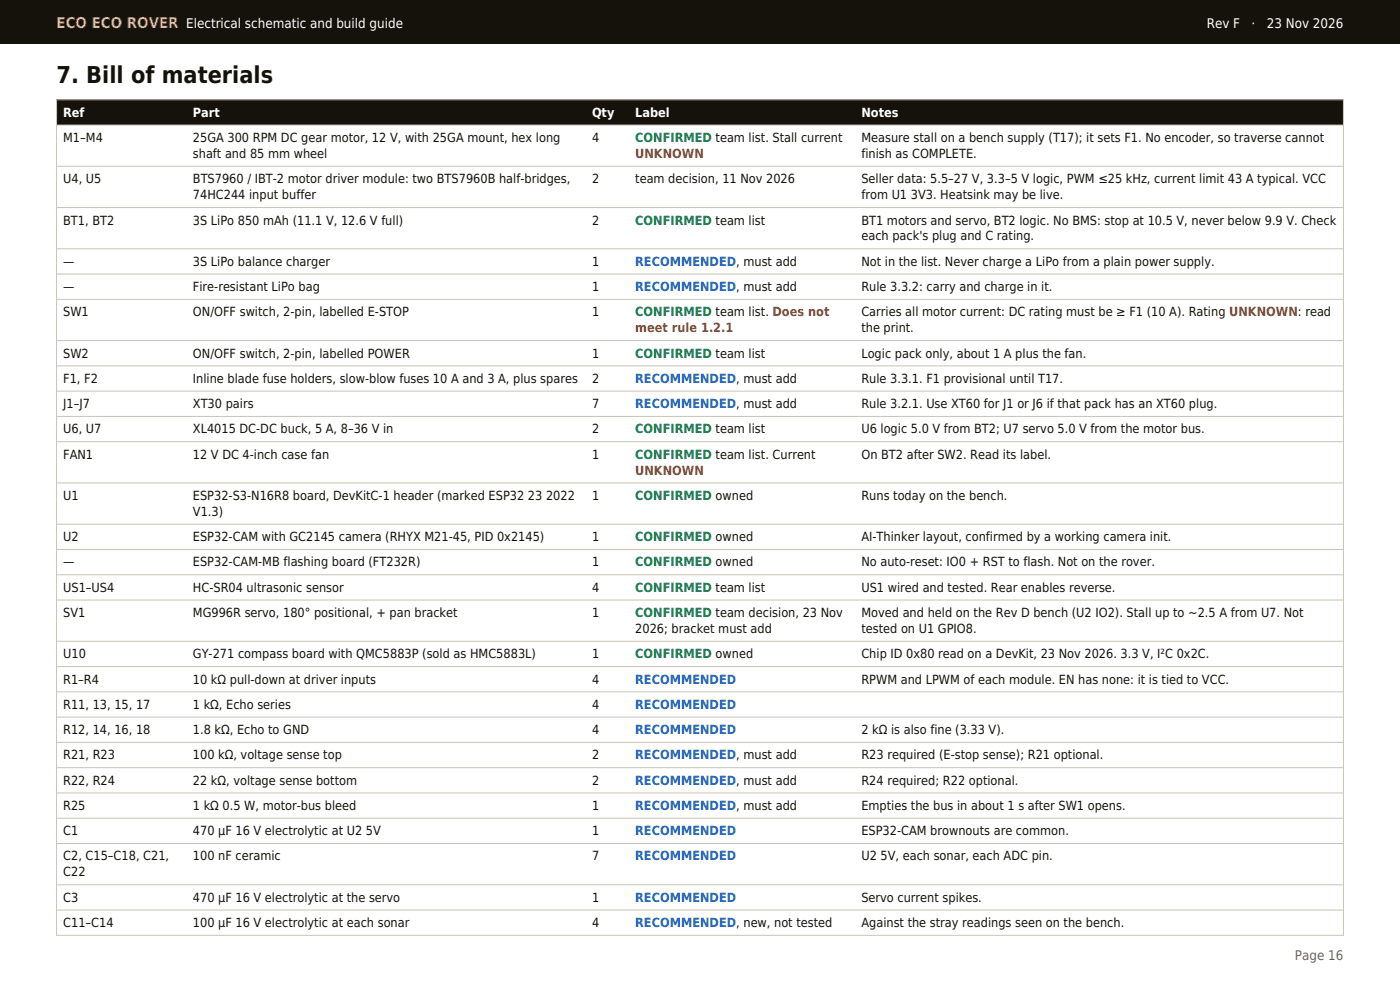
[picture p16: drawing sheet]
<svg xmlns="http://www.w3.org/2000/svg" width="297mm" height="210mm" viewBox="0 0 297 210" stroke-linecap="round" stroke-linejoin="round" font-family="sans-serif">
<defs><g id="words">
<text font-size="4.9" fill="#14120b" x="12" y="17.6">7. Bill of materials</text>
<text font-size="3.2" fill="#fc0" x="12" y="6">ECO ECO ROVER</text>
<g font-size="2.8" fill="#fff">
<text x="39.5" y="6">Electrical schematic and build guide</text>
<text x="256" y="6">Rev F</text>
<text x="265.5" y="6">·</text>
<text x="268.7" y="6">23 Nov 2026</text>
</g>
<text font-size="2.8" fill="#6b6658" x="274.7" y="203.6">Page 16</text>
<g font-size="2.7" fill="#fff">
<text x="13.4" y="24.8">Ref</text>
<text x="40.9" y="24.8">Part</text>
<text x="125.6" y="24.8">Qty</text>
<text x="134.8" y="24.8">Label</text>
<text x="182.7" y="24.8">Notes</text>
</g>
<g font-size="2.7" fill="#14120b">
<text x="13.4" y="30.1">M1–M4</text>
<text x="40.9" y="30.1">25GA 300 RPM DC gear motor, 12 V, with 25GA mount, hex long</text>
<text x="40.9" y="33.5">shaft and 85 mm wheel</text>
<text x="125.6" y="30.1">4</text>
<text x="182.7" y="30.1">Measure stall on a bench supply (T17); it sets F1. No encoder, so traverse cannot</text>
<text x="182.7" y="33.5">finish as COMPLETE.</text>
<text x="13.4" y="38.9">U4, U5</text>
<text x="40.9" y="38.9">BTS7960 / IBT-2 motor driver module: two BTS7960B half-bridges,</text>
<text x="125.6" y="38.9">2</text>
<text x="134.8" y="38.9">team decision, 11 Nov 2026</text>
<text x="182.7" y="38.9">Seller data: 5.5–27 V, 3.3–5 V logic, PWM ≤25 kHz, current limit 43 A typical. VCC</text>
<text x="13.4" y="47.6">BT1, BT2</text>
<text x="40.9" y="42.3">74HC244 input buffer</text>
<text x="40.9" y="47.6">3S LiPo 850 mAh (11.1 V, 12.6 V full)</text>
<text x="125.6" y="47.6">2</text>
<text x="182.7" y="42.3">from U1 3V3. Heatsink may be live.</text>
<text x="182.7" y="47.6">BT1 motors and servo, BT2 logic. No BMS: stop at 10.5 V, never below 9.9 V. Check</text>
<text x="182.7" y="51">each pack's plug and C rating.</text>
<text x="13.4" y="56.4">—</text>
<text x="40.9" y="56.4">3S LiPo balance charger</text>
<text x="125.6" y="56.4">1</text>
<text x="182.7" y="56.4">Not in the list. Never charge a LiPo from a plain power supply.</text>
<text x="13.4" y="61.7">—</text>
<text x="40.9" y="61.7">Fire-resistant LiPo bag</text>
<text x="125.6" y="61.7">1</text>
<text x="182.7" y="61.7">Rule 3.3.2: carry and charge in it.</text>
<text x="13.4" y="67.1">SW1</text>
<text x="40.9" y="67.1">ON/OFF switch, 2-pin, labelled E-STOP</text>
<text x="125.6" y="67.1">1</text>
<text x="182.7" y="67.1">Carries all motor current: DC rating must be ≥ F1 (10 A). Rating UNKNOWN: read</text>
<text x="182.7" y="70.5">the print.</text>
<text x="13.4" y="75.8">SW2</text>
<text x="40.9" y="75.8">ON/OFF switch, 2-pin, labelled POWER</text>
<text x="125.6" y="75.8">1</text>
<text x="182.7" y="75.8">Logic pack only, about 1 A plus the fan.</text>
<text x="13.4" y="81.2">F1, F2</text>
<text x="40.9" y="81.2">Inline blade fuse holders, slow-blow fuses 10 A and 3 A, plus spares</text>
<text x="125.6" y="81.2">2</text>
<text x="182.7" y="81.2">Rule 3.3.1. F1 provisional until T17.</text>
<text x="13.4" y="86.6">J1–J7</text>
<text x="40.9" y="86.6">XT30 pairs</text>
<text x="125.6" y="86.6">7</text>
<text x="182.7" y="86.6">Rule 3.2.1. Use XT60 for J1 or J6 if that pack has an XT60 plug.</text>
<text x="13.4" y="91.9">U6, U7</text>
<text x="40.9" y="91.9">XL4015 DC-DC buck, 5 A, 8–36 V in</text>
<text x="125.6" y="91.9">2</text>
<text x="182.7" y="91.9">U6 logic 5.0 V from BT2; U7 servo 5.0 V from the motor bus.</text>
<text x="13.4" y="97.3">FAN1</text>
<text x="40.9" y="97.3">12 V DC 4-inch case fan</text>
<text x="125.6" y="97.3">1</text>
<text x="182.7" y="97.3">On BT2 after SW2. Read its label.</text>
<text x="13.4" y="106">U1</text>
<text x="40.9" y="106">ESP32-S3-N16R8 board, DevKitC-1 header (marked ESP32 23 2022</text>
<text x="125.6" y="106">1</text>
<text x="182.7" y="106">Runs today on the bench.</text>
<text x="40.9" y="109.4">V1.3)</text>
<text x="13.4" y="114.8">U2</text>
<text x="40.9" y="114.8">ESP32-CAM with GC2145 camera (RHYX M21-45, PID 0x2145)</text>
<text x="125.6" y="114.8">1</text>
<text x="182.7" y="114.8">AI-Thinker layout, confirmed by a working camera init.</text>
<text x="13.4" y="120.2">—</text>
<text x="13.4" y="125.5">US1–US4</text>
<text x="40.9" y="120.2">ESP32-CAM-MB flashing board (FT232R)</text>
<text x="40.9" y="125.5">HC-SR04 ultrasonic sensor</text>
<text x="125.6" y="120.2">1</text>
<text x="125.6" y="125.5">4</text>
<text x="182.7" y="120.2">No auto-reset: IO0 + RST to flash. Not on the rover.</text>
<text x="182.7" y="125.5">US1 wired and tested. Rear enables reverse.</text>
<text x="13.4" y="130.9">SV1</text>
<text x="40.9" y="130.9">MG996R servo, 180° positional, + pan bracket</text>
<text x="125.6" y="130.9">1</text>
<text x="182.7" y="130.9">Moved and held on the Rev D bench (U2 IO2). Stall up to ~2.5 A from U7. Not</text>
<text x="134.8" y="134.3">2026; bracket must add</text>
<text x="182.7" y="134.3">tested on U1 GPIO8.</text>
<text x="13.4" y="139.6">U10</text>
<text x="40.9" y="139.6">GY-271 compass board with QMC5883P (sold as HMC5883L)</text>
<text x="125.6" y="139.6">1</text>
<text x="182.7" y="139.6">Chip ID 0x80 read on a DevKit, 23 Nov 2026. 3.3 V, I²C 0x2C.</text>
<text x="13.4" y="145">R1–R4</text>
<text x="40.9" y="145">10 kΩ pull-down at driver inputs</text>
<text x="125.6" y="145">4</text>
<text x="182.7" y="145">RPWM and LPWM of each module. EN has none: it is tied to VCC.</text>
<text x="13.4" y="150.4">R11, 13, 15, 17</text>
<text x="13.4" y="155.7">R12, 14, 16, 18</text>
<text x="40.9" y="150.4">1 kΩ, Echo series</text>
<text x="40.9" y="155.7">1.8 kΩ, Echo to GND</text>
<text x="125.6" y="150.4">4</text>
<text x="125.6" y="155.7">4</text>
<text x="182.7" y="155.7">2 kΩ is also fine (3.33 V).</text>
<text x="13.4" y="161.1">R21, R23</text>
<text x="40.9" y="161.1">100 kΩ, voltage sense top</text>
<text x="125.6" y="161.1">2</text>
<text x="182.7" y="161.1">R23 required (E-stop sense); R21 optional.</text>
<text x="13.4" y="166.4">R22, R24</text>
<text x="40.9" y="166.4">22 kΩ, voltage sense bottom</text>
<text x="125.6" y="166.4">2</text>
<text x="182.7" y="166.4">R24 required; R22 optional.</text>
<text x="13.4" y="171.8">R25</text>
<text x="40.9" y="171.8">1 kΩ 0.5 W, motor-bus bleed</text>
<text x="125.6" y="171.8">1</text>
<text x="182.7" y="171.8">Empties the bus in about 1 s after SW1 opens.</text>
<text x="13.4" y="177.2">C1</text>
<text x="40.9" y="177.2">470 µF 16 V electrolytic at U2 5V</text>
<text x="125.6" y="177.2">1</text>
<text x="182.7" y="177.2">ESP32-CAM brownouts are common.</text>
<text x="13.4" y="182.5">C2, C15–C18, C21,</text>
<text x="13.4" y="185.9">C22</text>
<text x="40.9" y="182.5">100 nF ceramic</text>
<text x="125.6" y="182.5">7</text>
<text x="182.7" y="182.5">U2 5V, each sonar, each ADC pin.</text>
<text x="13.4" y="191.3">C3</text>
<text x="40.9" y="191.3">470 µF 16 V electrolytic at the servo</text>
<text x="125.6" y="191.3">1</text>
<text x="182.7" y="191.3">Servo current spikes.</text>
<text x="13.4" y="196.6">C11–C14</text>
<text x="40.9" y="196.6">100 µF 16 V electrolytic at each sonar</text>
<text x="125.6" y="196.6">4</text>
<text x="182.7" y="196.6">Against the stray readings seen on the bench.</text>
</g>
<g font-size="2.7" fill="#1e8449">
<text x="134.8" y="30.1">CONFIRMED team list. Stall current</text>
<text x="134.8" y="47.6">CONFIRMED team list</text>
<text x="134.8" y="67.1">CONFIRMED team list. Does not</text>
<text x="134.8" y="75.8">CONFIRMED team list</text>
<text x="134.8" y="91.9">CONFIRMED team list</text>
<text x="134.8" y="97.3">CONFIRMED team list. Current</text>
<text x="134.8" y="106">CONFIRMED owned</text>
<text x="134.8" y="114.8">CONFIRMED owned</text>
<text x="134.8" y="120.2">CONFIRMED owned</text>
<text x="134.8" y="125.5">CONFIRMED team list</text>
<text x="134.8" y="130.9">CONFIRMED team decision, 23 Nov</text>
<text x="134.8" y="139.6">CONFIRMED owned</text>
</g>
<g font-size="2.7" fill="#b03a2e">
<text x="134.8" y="33.5">UNKNOWN</text>
<text x="134.8" y="70.5">meet rule 1.2.1</text>
<text x="134.8" y="100.7">UNKNOWN</text>
</g>
<g font-size="2.7" fill="#1f5fbf">
<text x="134.8" y="56.4">RECOMMENDED, must add</text>
<text x="134.8" y="61.7">RECOMMENDED, must add</text>
<text x="134.8" y="81.2">RECOMMENDED, must add</text>
<text x="134.8" y="86.6">RECOMMENDED, must add</text>
<text x="134.8" y="145">RECOMMENDED</text>
<text x="134.8" y="150.4">RECOMMENDED</text>
<text x="134.8" y="155.7">RECOMMENDED</text>
<text x="134.8" y="161.1">RECOMMENDED, must add</text>
<text x="134.8" y="166.4">RECOMMENDED, must add</text>
<text x="134.8" y="171.8">RECOMMENDED, must add</text>
<text x="134.8" y="177.2">RECOMMENDED</text>
<text x="134.8" y="182.5">RECOMMENDED</text>
<text x="134.8" y="191.3">RECOMMENDED</text>
<text x="134.8" y="196.6">RECOMMENDED, new, not tested</text>
</g>
</g></defs>
<g fill="#14120b">
<path d="M0 0h297v9.2h-297z" fill-rule="evenodd"/>
<path d="M12 21.2h273v5.3h-273z" fill-rule="evenodd"/>
</g>
<g fill="none" stroke="#c9c4b4" stroke-width=".21">
<path d="M12 26.5h273M12 35.3h273M12 21.2h273v177.2h-273zM12 44h273M12 52.8h273M12 58.1h273M12 63.5h273M12 72.2h273M12 77.6h273M12 83h273M12 88.3h273M12 93.7h273"/>
<path d="M12 102.4h273M12 111.2h273M12 116.6h273M12 121.9h273M12 127.3h273M12 136h273M12 141.4h273M12 146.8h273M12 152.1h273M12 157.5h273M12 162.8h273M12 168.2h273"/>
<path d="M12 173.6h273M12 178.9h273M12 187.7h273M12 193h273"/>
</g>
<use href="#words"/>
</svg>
